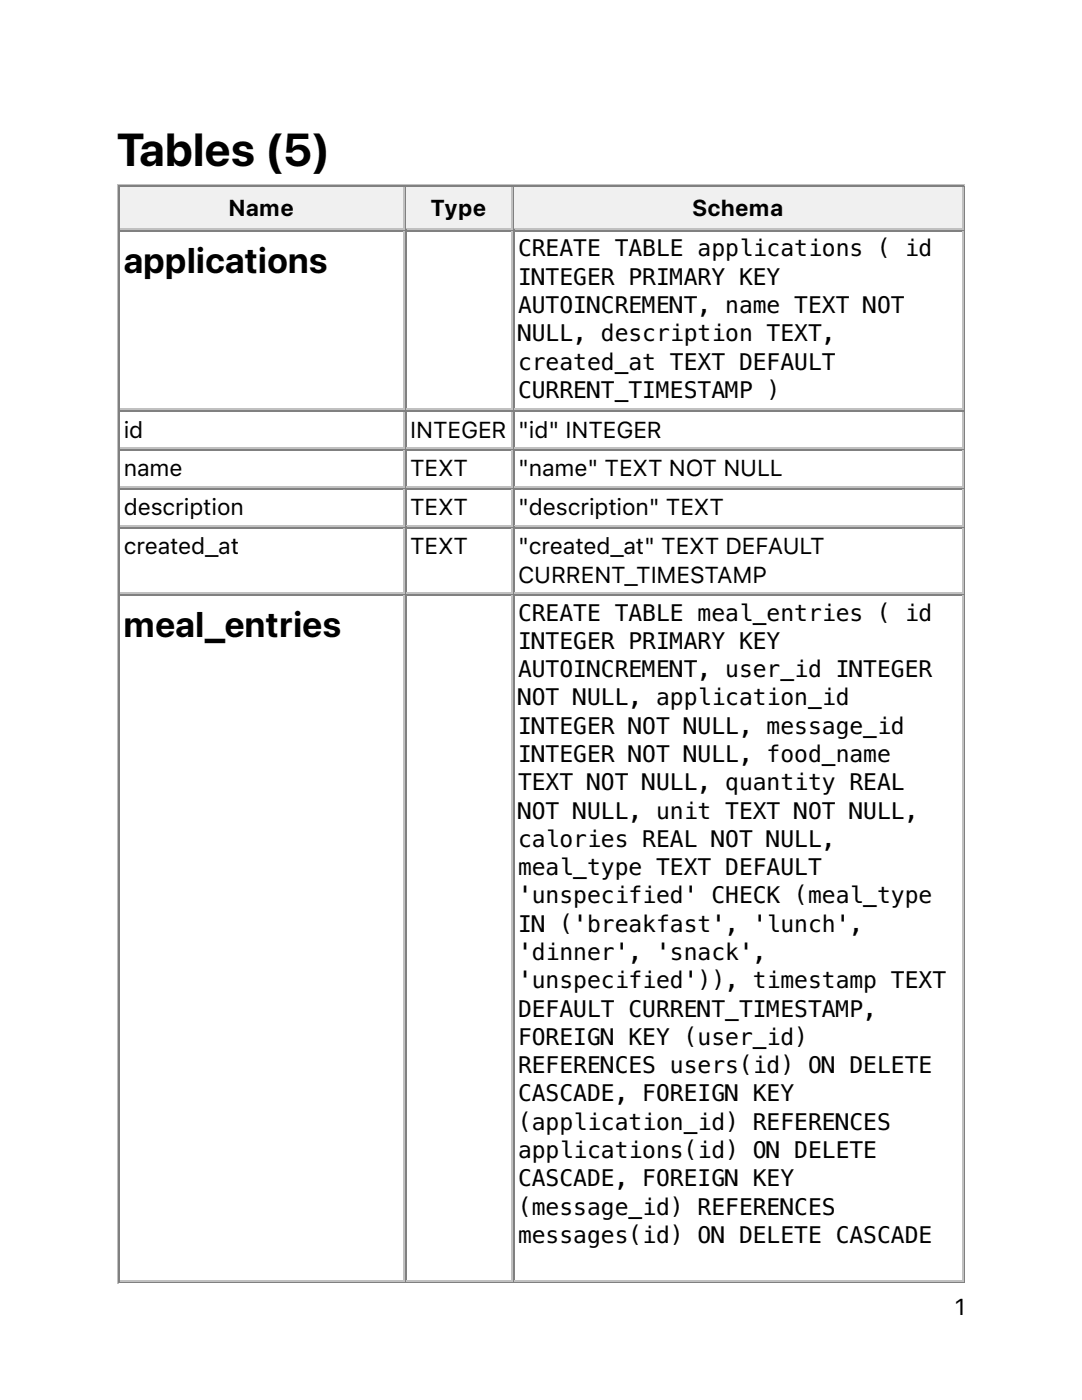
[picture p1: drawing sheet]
<svg xmlns="http://www.w3.org/2000/svg" width="216mm" height="279mm" viewBox="0 0 216 279" stroke-linecap="round" stroke-linejoin="round" font-family="sans-serif">
<defs><g id="words">
<text font-size="9.2" x="23.3" y="33.2">Tables (5)</text>
<g font-size="7.1">
<text x="24.7" y="54.5">applications</text>
<text x="24.7" y="127.2">meal_entries</text>
</g>
<g font-size="4.6">
<text x="45.6" y="43">Name</text>
<text x="85.9" y="43">Type</text>
<text x="138.2" y="43">Schema</text>
<text x="103.4" y="51.2">CREATE TABLE applications ( id</text>
<text x="103.4" y="56.8">INTEGER PRIMARY KEY</text>
<text x="103.4" y="62.5">AUTOINCREMENT, name TEXT NOT</text>
<text x="103.4" y="68.1">NULL, description TEXT,</text>
<text x="103.4" y="73.8">created_at TEXT DEFAULT</text>
<text x="103.4" y="79.4">CURRENT_TIMESTAMP )</text>
<text x="24.7" y="87.3">id</text>
<text x="81.8" y="87.3">INTEGER</text>
<text x="103.4" y="87.3">&quot;id&quot; INTEGER</text>
<text x="24.7" y="95.1">name</text>
<text x="81.8" y="95.1">TEXT</text>
<text x="103.4" y="95.1">&quot;name&quot; TEXT NOT NULL</text>
<text x="24.7" y="102.9">description</text>
<text x="81.8" y="102.9">TEXT</text>
<text x="103.4" y="102.9">&quot;description&quot; TEXT</text>
<text x="24.7" y="110.6">created_at</text>
<text x="81.8" y="110.6">TEXT</text>
<text x="103.4" y="110.6">&quot;created_at&quot; TEXT DEFAULT</text>
<text x="103.4" y="116.3">CURRENT_TIMESTAMP</text>
<text x="103.4" y="123.8">CREATE TABLE meal_entries ( id</text>
<text x="103.4" y="129.5">INTEGER PRIMARY KEY</text>
<text x="103.4" y="135.1">AUTOINCREMENT, user_id INTEGER</text>
<text x="103.4" y="140.8">NOT NULL, application_id</text>
<text x="103.4" y="146.4">INTEGER NOT NULL, message_id</text>
<text x="103.4" y="152.1">INTEGER NOT NULL, food_name</text>
<text x="103.4" y="157.7">TEXT NOT NULL, quantity REAL</text>
<text x="103.4" y="163.4">NOT NULL, unit TEXT NOT NULL,</text>
<text x="103.4" y="169">calories REAL NOT NULL,</text>
<text x="103.4" y="174.6">meal_type TEXT DEFAULT</text>
<text x="103.4" y="180.3">'unspecified' CHECK (meal_type</text>
<text x="103.4" y="185.9">IN ('breakfast', 'lunch',</text>
<text x="103.4" y="191.6">'dinner', 'snack',</text>
<text x="103.4" y="197.2">'unspecified')), timestamp TEXT</text>
<text x="103.4" y="202.9">DEFAULT CURRENT_TIMESTAMP,</text>
<text x="103.4" y="208.5">FOREIGN KEY (user_id)</text>
<text x="103.4" y="214.2">REFERENCES users(id) ON DELETE</text>
<text x="103.4" y="219.8">CASCADE, FOREIGN KEY</text>
<text x="103.4" y="225.4">(application_id) REFERENCES</text>
<text x="103.4" y="231.1">applications(id) ON DELETE</text>
<text x="103.4" y="236.7">CASCADE, FOREIGN KEY</text>
<text x="103.4" y="242.4">(message_id) REFERENCES</text>
<text x="103.4" y="248">messages(id) ON DELETE CASCADE</text>
<text x="190.5" y="262.5">1</text>
</g>
</g></defs>
<path d="M23.5 36.7v219.4M23.6 36.9h169M80.6 37.4v8.1M24 45.7h56.8" fill="none" stroke="#c0c0c0" stroke-width=".35"/>
<path d="M23.8 37v8.9M24 37.2h56.8M192.4 37v218.8M23.6 255.9h169" fill="none" stroke="#808080" stroke-width=".35"/>
<g fill="#f0f0f0">
<path d="M24 37.4h56.4v8.1h-56.4z"/>
<path d="M45.5 38.1h13.4v6.7h-13.4z"/>
</g>
<path d="M81 37v8.9M81.1 37.2h21.2" fill="none" stroke="#808080" stroke-width=".35"/>
<path d="M102.1 37.4v8.1M81.1 45.7h21.2" fill="none" stroke="#c0c0c0" stroke-width=".35"/>
<g fill="#f0f0f0">
<path d="M81.1 37.4h20.9v8.1h-20.9z"/>
<path d="M85.7 38.1h11.7v6.7h-11.7z"/>
</g>
<path d="M102.5 37v8.9M102.7 37.2h89.6" fill="none" stroke="#808080" stroke-width=".35"/>
<path d="M192.1 37.4v8.1M102.7 45.7h89.6" fill="none" stroke="#c0c0c0" stroke-width=".35"/>
<g fill="#f0f0f0">
<path d="M102.7 37.4h89.2v8.1h-89.2z"/>
<path d="M137.9 38.1h18.7v6.7h-18.7z"/>
</g>
<g fill="none" stroke="#808080" stroke-width=".35">
<path d="M23.8 45.9v209.9M24 46h56.8M81 45.9v209.9M81.1 46h21.2M102.5 45.9v209.9M102.7 46h89.6M24 82h56.8M24 89.8h56.8M24 97.5h56.8M81.1 82h21.2M81.1 89.8h21.2M81.1 97.5h21.2"/>
<path d="M102.7 82h89.6M102.7 89.8h89.6M102.7 97.5h89.6M24 105.3h56.8M24 118.7h56.8M81.1 105.3h21.2M81.1 118.7h21.2M102.7 105.3h89.6M102.7 118.7h89.6"/>
</g>
<g fill="none" stroke="#c0c0c0" stroke-width=".35">
<path d="M80.6 46.2v35.3M102.1 46.2v35.3M192.1 46.2v35.3M24 81.7h56.8M24 89.4h56.8M24 97.2h56.8M80.6 82.2v7.1M80.6 90v7M80.6 97.7v7.1M81.1 81.7h21.2M81.1 89.4h21.2M81.1 97.2h21.2"/>
<path d="M102.1 82.2v7.1M102.1 90v7M102.1 97.7v7.1M102.7 81.7h89.6M102.7 89.4h89.6M102.7 97.2h89.6M192.1 82.2v7.1M192.1 90v7M192.1 97.7v7.1M24 105h56.8M24 118.4h56.8M80.6 105.5v12.7"/>
<path d="M80.6 118.9v136.5M81.1 105h21.2M81.1 118.4h21.2M102.1 105.5v12.7M102.1 118.9v136.5M102.7 105h89.6M102.7 118.4h89.6M192.1 105.5v12.7M192.1 118.9v136.5M24 255.6h56.8M81.1 255.6h21.2M102.7 255.6h89.6"/>
</g>
<use href="#words"/>
</svg>
